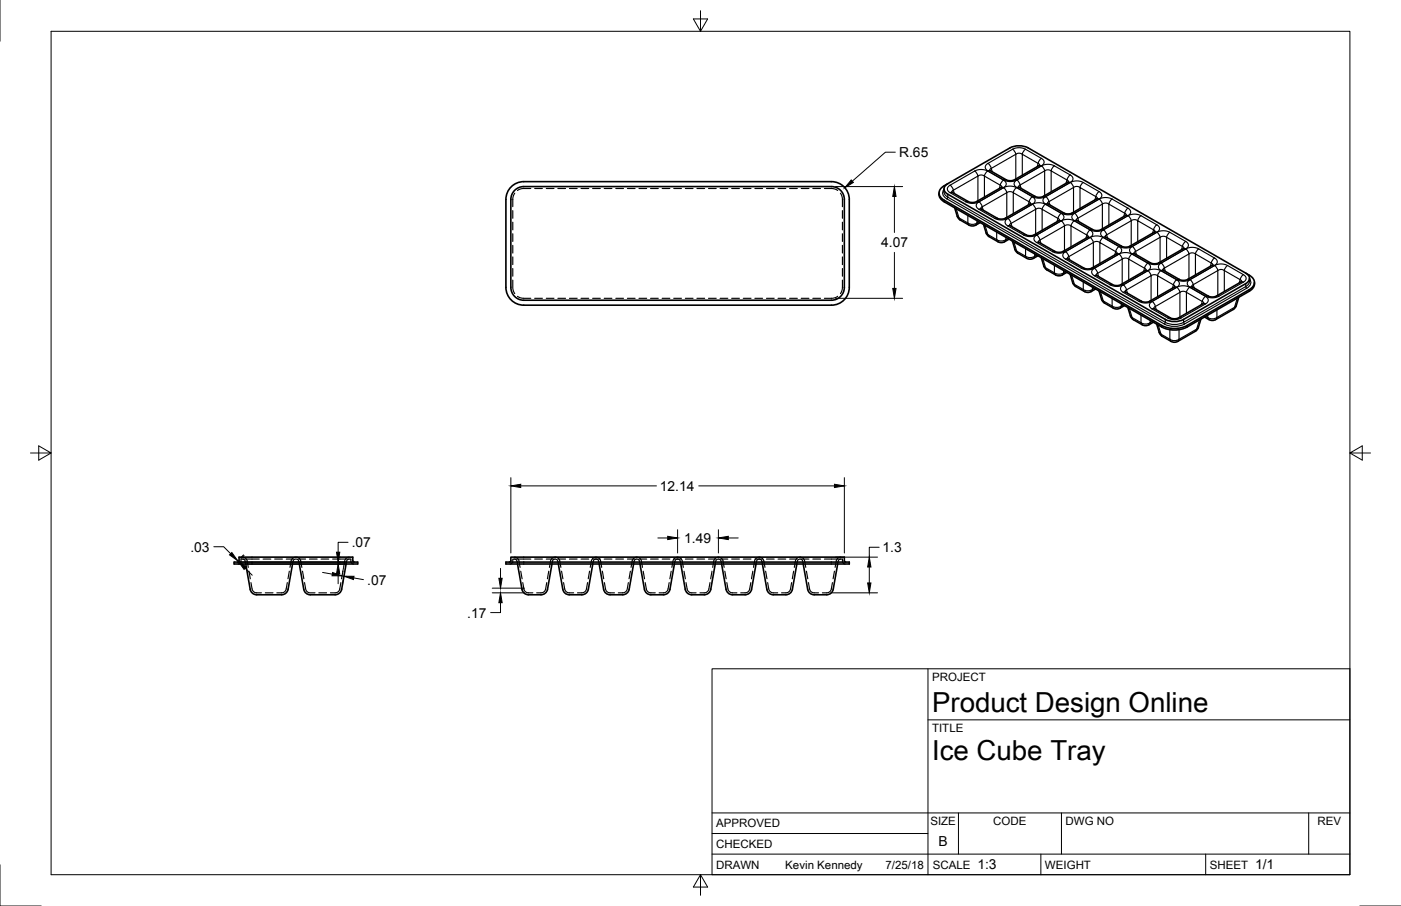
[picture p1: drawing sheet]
<svg xmlns="http://www.w3.org/2000/svg" width="432mm" height="279mm" viewBox="0 0 432 279" stroke-linecap="round" stroke-linejoin="round" font-family="sans-serif">
<defs><g id="words">
<g font-size="8.5">
<text x="287.3" y="219.5">Product Design Online</text>
<text x="287.3" y="234.4">Ice Cube Tray</text>
</g>
<g font-size="4.3">
<text x="277.1" y="48.4">R.65</text>
<text x="271.6" y="76.3">4.07</text>
<text x="203.4" y="151.4">12.14</text>
<text x="210.9" y="167.4">1.49</text>
<text x="58.7" y="170.1">.03</text>
<text x="108.4" y="168.7">.07</text>
<text x="272" y="170.3">1.3</text>
<text x="113.2" y="180.3">.07</text>
<text x="144" y="190.4">.17</text>
<text x="289.3" y="261">B</text>
<text x="301.2" y="268.1">1:3</text>
<text x="386.8" y="268.1">1/1</text>
</g>
<g font-size="3.5">
<text x="287.3" y="210.1">PROJECT</text>
<text x="287.3" y="225.8">TITLE</text>
<text x="220.7" y="255.1">APPROVED</text>
<text x="286.8" y="254.5">SIZE</text>
<text x="306.2" y="254.5">CODE</text>
<text x="328.4" y="254.5">DWG NO</text>
<text x="406.1" y="254.5">REV</text>
<text x="220.7" y="261.5">CHECKED</text>
<text x="220.7" y="267.8">DRAWN</text>
<text x="242" y="267.8">Kevin Kennedy</text>
<text x="272.9" y="267.8">7/25/18</text>
<text x="287.5" y="267.8">SCALE</text>
<text x="322.1" y="267.8">WEIGHT</text>
<text x="372.9" y="267.8">SHEET</text>
</g>
</g></defs>
<!-- layer: Hidden -->
<g fill="none" stroke="#000" stroke-width=".35">
<path d="M158.7 59.6l-.6 1.5-.1 2.7M163.6 58.1l-2.7 .1-1.4 .5M164.8 58.1h2.4M168.4 58.1h2.3M171.9 58.1h2.4M175.5 58.1h2.4M179.1 58.1h2.4M182.6 58.1h2.4M186.2 58.1h2.4M189.8 58.1h2.4M193.4 58.1h2.3M196.9 58.1h2.4"/>
<path d="M200.5 58.1h2.4M204.1 58.1h2.4M207.7 58.1h2.3M211.2 58.1h2.4M214.8 58.1h2.4M218.4 58.1h2.3M221.9 58.1h2.4M225.5 58.1h2.4M229.1 58.1h2.4M232.7 58.1h2.3M236.2 58.1h2.4M239.8 58.1h2.4"/>
<path d="M243.4 58.1h2.4M246.9 58.1h2.4M250.5 58.1h2.4M254.1 58.1l2.7 .1 1.4 .5M259 59.6l.6 1.5v2.7M158 64.9v2.4M158 68.5v2.4M158 72.1v2.4M158 75.7v2.3M158 79.2v2.4M259.6 64.9v2.4M259.6 68.5v2.4"/>
<path d="M259.6 72.1v2.4M259.6 75.7v2.3M259.6 79.2v2.4M158 86.4l.1 2.7 .6 1.4M158 82.8v2.4M159.5 91.4l1.4 .6h2.7M164.8 92h2.4M168.4 92h2.3M171.9 92h2.4M175.5 92h2.4M179.1 92h2.4M182.6 92h2.4"/>
<path d="M186.2 92h2.4M189.8 92h2.4M193.4 92h2.3M196.9 92h2.4M200.5 92h2.4M204.1 92h2.4M207.7 92h2.3M211.2 92h2.4M214.8 92h2.4M218.4 92h2.3M221.9 92h2.4M225.5 92h2.4"/>
<path d="M229.1 92h2.4M232.7 92h2.3M236.2 92h2.4M239.8 92h2.4M243.4 92h2.4M246.9 92h2.4M250.5 92h2.4M258.2 91.4l-1.4 .6h-2.7M259.6 86.4v2.7l-.6 1.4M259.6 82.8v2.4M74.8 171.8l.7 .2 .5 .6 .5 2.4M74.8 172.4l.7 .4 .2 1.1"/>
<path d="M76.7 176.1l.4 2.4M77.3 179.7l.4 2 .4 .7 .8 .4h1.7M79.9 172.4h-5.6l-.1 1.1-.8 .4M81.1 172.4h2.4M84.7 172.4h2.3M88.2 172.4h2.4M88.6 179.7l-.4 2-.4 .7-.8 .4h-1.7M89.2 176.1l-.4 2.4M91.1 171.8l-.7 .2-.5 .6-.5 2.4M91.1 172.4l-.7 .4-.2 1.1M91.3 171.8l.7 .2 .5 .6 .5 2.4M91.3 172.4l.7 .4 .2 1.1"/>
<path d="M91.8 172.4h2.4M93.2 176.1l.5 2.4M93.9 179.7l.3 2 .4 .7 .8 .4h1.7M95.4 172.4h2.4M98.9 172.4h2.4M102.5 172.4h5.6l.1 1.1 .8 .4M105.1 179.7l-.4 2-.4 .7-.8 .4h-1.7M105.7 176.1l-.4 2.4M107.7 171.8l-.8 .2-.5 .6-.5 2.4M107.7 172.4l-.8 .4-.2 1.1M158.5 171.8l.8 .2 .5 .6 .5 2.4M158.5 172.4l.7 .4 .3 1.1"/>
<path d="M160.5 176.1l.4 2.4M161.1 179.7l.4 2 .4 .7 .7 .4h1.6M163.6 172.4h-5.6l-.1 1.1-.7 .4M164.8 172.4h2.4M168.4 172.4h2.3M168.5 179.7l-.4 2-.3 .7-.8 .4h-1.6M169.1 176.1l-.4 2.4M169.3 175l.5-2.4 .6-.6 .7-.2 .7 .2 .6 .6 .5 2.4M170.1 173.9l.3-1.1 .7-.4 .7 .4 .3 1.1M171.9 172.4h2.4M173.1 176.1l.4 2.4M173.7 179.7l.4 2 .3 .7 .8 .4h1.6"/>
<path d="M175.5 172.4h2.4M179.1 172.4h2.4M181.1 179.7l-.4 2-.4 .7-.7 .4h-1.6M181.7 176.1l-.4 2.4M181.9 175l.5-2.4 .5-.6 .8-.2 .7 .2 .5 .6 .5 2.4M182.6 172.4h2.4M182.7 173.9l.3-1.1 .7-.4 .7 .4 .3 1.1M185.7 176.1l.4 2.4M186.2 172.4h2.4M186.3 179.7l.3 2 .4 .7 .8 .4h1.6M189.8 172.4h2.4M193.4 172.4h2.3"/>
<path d="M193.7 179.7l-.4 2-.4 .7-.8 .4h-1.5M194.3 176.1l-.4 2.4M194.5 175l.5-2.4 .5-.6 .8-.2 .7 .2 .5 .6 .5 2.4M195.3 173.9l.2-1.1 .8-.4 .7 .4 .2 1.1M196.9 172.4h2.4M198.2 176.1l.4 2.4M198.9 179.7l.3 2 .4 .7 .8 .4h1.6M200.5 172.4h2.4M204.1 172.4h2.4M206.2 179.7l-.3 2-.4 .7-.8 .4h-1.6M206.9 176.1l-.4 2.4M207.1 175l.5-2.4 .5-.6 .7-.2 .8 .2 .5 .6 .5 2.4"/>
<path d="M207.7 172.4h2.3M207.9 173.9l.2-1.1 .7-.4 .8 .4 .2 1.1M210.8 176.1l.4 2.4M211.2 172.4h2.4M211.4 179.7l.4 2 .4 .7 .8 .4h1.5M214.8 172.4h2.4M218.4 172.4h2.3M218.8 179.7l-.3 2-.4 .7-.8 .4h-1.6M219.4 176.1l-.4 2.4M219.7 175l.5-2.4 .5-.6 .7-.2 .8 .2 .5 .6 .5 2.4M220.4 173.9l.3-1.1 .7-.4 .7 .4 .3 1.1M221.9 172.4h2.4"/>
<path d="M223.4 176.1l.4 2.4M224 179.7l.4 2 .4 .7 .7 .4h1.6M225.5 172.4h2.4M229.1 172.4h2.4M231.4 179.7l-.4 2-.3 .7-.8 .4h-1.6M232 176.1l-.4 2.4M232.2 175l.5-2.4 .6-.6 .7-.2 .7 .2 .6 .6 .5 2.4M232.7 172.4h2.3M233 173.9l.3-1.1 .7-.4 .7 .4 .3 1.1M236 176.1l.4 2.4M236.2 172.4h2.4M236.6 179.7l.4 2 .3 .7 .8 .4h1.6"/>
<path d="M239.8 172.4h2.4M243.4 172.4h2.4M244 179.7l-.4 2-.4 .7-.7 .4h-1.6M244.6 176.1l-.4 2.4M244.8 175l.5-2.4 .5-.6 .8-.2 .7 .2 .5 .6 .5 2.4M245.6 173.9l.3-1.1 .7-.4 .7 .4 .3 1.1M246.9 172.4h2.4M248.6 176.1l.4 2.4M249.2 179.7l.3 2 .4 .7 .8 .4h1.6M250.5 172.4h2.4M254.1 172.4h5.5l.1 1.1 .8 .4M256.6 179.7l-.4 2-.4 .7-.8 .4h-1.5"/>
<path d="M257.2 176.1l-.4 2.4M259.2 171.8l-.8 .2-.5 .6-.5 2.4M259.2 172.4l-.8 .4-.2 1.1M81.8 182.8h2.3M98.3 182.8h2.4"/>
</g>
<!-- layer: Visible -->
<g fill="none" stroke="#000" stroke-width=".5">
<path d="M157.5 57.6a5.5 5.5 0 0 1 3.9-1.6h94.9a5.5 5.5 0 0 1 5.5 5.5v27.1a5.5 5.5 0 0 1-5.5 5.5h-94.9a5.5 5.5 0 0 1-5.5-5.5v-27.1a5.5 5.5 0 0 1 1.6-3.9zM158.6 58.7a4 4 0 0 1 2.8-1.2h94.9a4 4 0 0 1 3.9 4v27.1a4 4 0 0 1-3.9 4h-94.9a4 4 0 0 1-4-4v-27.1a4 4 0 0 1 1.2-2.8zM289.4 59.5l.1 .9 .3 .8 1.2 1 67.1 38.7a8.6 8.6 0 0 0 7.8 0l19.6-11.4 .9-1.1 .2-1.3M290.9 58.3v.9M291.5 57.1l19.8-11.5a6.2 6.2 0 0 1 5.6 0l67 38.6a1.71 1.71 0 0 1 1.2 1.7 1.71 1.71 0 0 1-1.2 1.6l-19.1 11a6.2 6.2 0 0 1-5.6 0l-67.1-38.6a1.64 1.64 0 0 1-.6-2.8zM292 56.7a3.7 3.7 0 0 0-2.6 2.8 2.73 2.73 0 0 0 1.6 2.3M308.7 57.7l-7.7 4.5-1 .2-1.5-.2-5.1-3M320.4 51l-7.8 4.5-.9 .2-1.5-.2-5.2-3M329.3 56.1l-7.7 4.5-1 .2-1.5-.2-5.2-3M291 61.8l67.1 38.6a8.6 8.6 0 0 0 7.8 0l19.1-11.1a2.36 2.36 0 0 0 1.6-2.2 2.36 2.36 0 0 0-1.6-2.2l-.9-.6M294.2 64.1l1.2 3.3 3.3 2 .8 .3a3.7 3.7 0 0 0 2.6-1.1M303.1 69.2l1.2 3.3 3.3 2 .8 .3a3.7 3.7 0 0 0 2.6-1.1"/>
<path d="M312 74.3l1.2 3.3 3.3 2.1 .8 .2a3.7 3.7 0 0 0 2.6-1M317.6 62.8l-7.7 4.5-1 .3-1.5-.3-5.1-3M320.9 79.5l1.2 3.2 3.3 2.1 .8 .3a3.7 3.7 0 0 0 2.6-1.1M326.5 67.9l-7.7 4.5-1 .3-1.5-.2-5.1-3M335.4 73l-7.7 4.5-1 .3-1.5-.2-5.1-3M338.2 61.2l-7.8 4.5-.9 .3-1.5-.3-5.2-3M344.3 78.2l-7.7 4.5-1 .2-1.5-.2-5.2-3M347.1 66.3l-7.8 4.5-.9 .3-1.5-.2-5.2-3M356 71.4l-7.8 4.5-.9 .3-1.5-.2-5.2-3M364.9 76.6l-7.8 4.5-.9 .2-1.5-.2-5.2-3M329.8 84.6l1.2 3.2 3.3 2.1 .8 .3a3.6 3.6 0 0 0 2.6-1.1M338.7 89.7l1.2 3.3 3.3 2 .8 .3a3.7 3.7 0 0 0 2.6-1.1"/>
<path d="M347.6 94.8l.8 2.6 .6 1 3.5 1.9 .8 .1 .8-.2M353.2 83.3l-7.7 4.5-1 .3-1.5-.3-5.2-3M355.5 99.4l-1.4 .8M362.1 88.4l-7.8 4.5-.9 .3-1.5-.2-5.2-3M370.1 98.4l-.8 2.6-.6 .9-5.7 3.4-.8 .2-1.2-.2-3.1-1.8-.6-1-.8-2.6M371 93.5l-7.8 4.5-.9 .3-1.5-.2-5.2-3M373.8 81.7l-7.8 4.5-.9 .3-1.5-.3-5.2-3M381.8 91.7l-.8 2.6-.6 .9-5.7 3.4-.8 .2a3.7 3.7 0 0 1-2.7-1M382.7 86.8l-7.8 4.5-.9 .3-1.6-.3-5.1-2.9M385.1 85.9v.9M72.2 173.3h38.1v.6h-38.1zM73.3 173.3l.3-.2 .1-1.3h35l.1 1.3 .4 .2"/>
<path d="M75.7 173.9l1.6 8.3 .9 1 .9 .2h7.7l1.3-.5 .7-1.2 1.4-7.8M92.2 173.9l1.6 8.3 .9 1 .9 .2h7.7l1.3-.5 .7-1.2 1.4-7.8M155.9 173.3h105.9v.6h-105.9zM157 173.3l.4-.2v-1.3h102.8l.1 1.3 .4 .2M159.5 173.9l1.4 7.8 .4 .9 1.1 .8h4.3l1-.2 .9-1 1.5-8.3M172.1 173.9l1.4 7.8 .3 .9 1.2 .8h4.3l.9-.2 1-1 1.5-8.3M184.7 173.9l1.3 7.8 .4 .9 1.2 .8h4.3l.9-.2 1-1 1.5-8.3M197.2 173.9l1.4 7.8 .4 .9 1.1 .8h4.4l.9-.2 .9-1 1.6-8.3M209.8 173.9l1.4 7.8 .4 .9 1.1 .8h4.4l.9-.2 .9-1 1.5-8.3M222.4 173.9l1.4 7.8 .4 .9 1.1 .8h4.3l1-.2 .9-1 1.5-8.3M235 173.9l1.4 7.8 .3 .9 1.2 .8h4.3l.9-.2 1-1 1.5-8.3M247.6 173.9l1.3 7.8 .4 .9 1.2 .8h4.3l.9-.2 1-1 1.5-8.3"/>
</g>
<!-- layer: Visible Narrow -->
<g fill="none" stroke="#000" stroke-width=".35">
<path d="M290.9 58.4a1.83 1.83 0 0 0 .9 2.9M290.9 59.2l.2 .7 1 .9M292.1 59.9v.9M292.8 57.1l-.6 .5-.2 .6 .2 .7 .6 .5M292.8 59.4l4.9 2.8M292.8 57.1l.6 .5 .4 1.1M293.5 59.4h-.7M293.8 58.7l-.4 .5M293.8 58.7l.3 1M300.4 52.8l2-.5 2 .5M300.4 52.8l-7.6 4.3M300.4 52.8l.5 .4 .5 1.1"/>
<path d="M301.4 54.3l1-.3 1 .3M301.4 54.3l-7.6 4.4M301.4 54.3v7.6M303.4 54.3v6.5M303.4 54.3l4.9 2.8M304.4 52.8l4.9 2.8M304.4 52.8l-.5 .4-.5 1.1M304.5 50.4l-.6 .5-.2 .6 .2 .6 .6 .6M304.5 52.7l4.9 2.8M304.5 50.4l.5 .5 .5 1M305.2 52.6l-.7 .1M305.5 51.9l-.4 .6"/>
<path d="M305.5 51.9l.3 1.1M308.3 57.1l.4 .6M308.3 57.1l-.3 1M308.6 57.8l.7 .1M309.3 55.6l.6 .5 .2 .6-.2 .6-.6 .6M309.3 55.6l-.5 .5-.5 1M309.3 57.9l2-.5 2 .5M309.3 57.9l-7.6 4.3M309.3 57.9l.5 .5 .5 1M309.4 55.5l1.9 .5 2.1-.5M310.1 55.4l-.7 .1M310.3 59.4l-7.6 4.4"/>
<path d="M310.3 59.4v7.7M312.1 46l1.9-.5 2.1 .5M312.1 46l-7.6 4.4M312.1 46l.5 .5 .5 1.1M312.7 55.4l.7 .1M313.1 47.6l1-.4 1 .4M313.1 47.6l-7.6 4.3M313.1 47.6v7.6M313.3 57.9l4.9 2.8M313.3 57.9l-.8 .8-.2 .7-1-.3-1 .3M313.4 55.5l-.6 .5-.2 .6 .2 .7 .6 .5M313.4 57.8l4.9 2.8"/>
<path d="M313.4 55.5l.5 .5 .5 1.1M314.1 57.8h-.7M314.4 57.1l-.4 .5M314.4 57.1l.3 1M316.1 46l4.9 2.8M316.1 46l-.6 .5-.4 1.1M320 50.4l.4 .6M320 50.4l-4.9-2.8v6.5M320 50.4l-.4 1M320.2 51.1l.8 .1M321 48.8l.6 .6 .2 .6-.2 .6-.6 .6M321 48.8l-.6 .5-.4 1.1"/>
<path d="M321 51.2l1.9-.5 2.1 .5M321 51.2l-7.6 4.3M321 51.2l.5 .4 .5 1.1M322 52.7l-7.6 4.4M322 52.7v7.6M325 51.2l4.9 2.8M325 51.2l-.8 .8-.2 .7-1-.3-1 .3M328.9 55.5l.4 .6M328.9 55.5l-4.9-2.8v6.5M328.9 55.5l-.4 1M329.1 56.2l.8 .1M329.9 54l.6 .5 .2 .6-.2 .7-.6 .5"/>
<path d="M329.9 54l-.6 .5-.4 1M329.9 56.3l1.9-.5 2.1 .5M329.9 56.3l-7.6 4.3M329.9 56.3l.5 .5 .5 1M330.9 57.8l-7.6 4.4M330.9 57.8v7.7M333.9 56.3l4.9 2.8M333.9 56.3l-.6 .5-.4 1-1-.3-1 .3M338.8 59.1l.6 .5 .2 .6-.2 .6-.6 .6M338.8 59.1l-.6 .5-.4 1M291 61.8v.4M291.8 61.3l67.1 38.6"/>
<path d="M292.1 60.8l67.1 38.6M292.1 60.8l-.3 .5M294.7 64.4l.9 2.8M295 66.7l.6 .5M295.6 67.2l.4 .7M297.7 62.2l2 .5 2-.5M298.3 66.4v2.4l-2.7-1.6M298.4 62.2h-.7M298.7 69.4l-.4-.6 1.4 .4 1.4-.4-.4 .6M301 62.2h.7M301.1 68.1v.7l.6-.4M301.7 62.2l-.6 .6-.2 .6 .2 .6 .6 .5"/>
<path d="M301.7 64.5l4.9 2.9M301.7 62.2l.6 .5 .4 1.1M302.4 64.5h-.7M302.7 63.8l-.4 .6M302.7 63.8l.3 1M303.6 69.5l.9 2.8M303.9 71.8l.6 .5M304.5 72.3l2.7 1.6M304.5 72.3l.4 .7M306.6 67.4l2 .4 2-.4M307.2 71.5v2.4M307.2 73.9l1.4 .4 1.4-.4"/>
<path d="M307.2 73.9l.4 .6M307.3 67.3l-.7 .1M309.9 67.3l.7 .1M310 73.9l-.4 .6M310 73.2v.7M310.6 67.4l-.6 .5-.2 .6 .2 .6 .6 .6M310.6 69.7l4.9 2.8M310.6 67.4l.6 .5 .4 1M310.6 73.5l-.6 .4M311.3 69.6l-.7 .1M311.6 68.9l-.4 .6M311.6 68.9l.3 1"/>
<path d="M312.5 74.6l.9 2.8M312.8 76.9l.6 .5M313.4 77.4l2.7 1.6M313.4 77.4l.4 .7M315.5 72.5l2 .5 2-.5M316.1 76.7v2.3M316.1 79l1.4 .4 1.4-.4M316.1 79l.4 .7M316.2 72.4l-.7 .1M317.2 62.2l.4 .6M317.2 62.2l-4.9-2.8v6.5M317.2 62.2l-.3 1.1"/>
<path d="M317.5 62.9l.7 .1M318.2 60.7l.8 1-.1 .5-.3 .5-8 4.7M318.2 60.7l-.6 .5-.4 1M318.2 63l2-.5 2 .5M318.2 63l-7.6 4.4M318.2 63l.5 .5 .5 1M318.3 60.6l1.9 .5 2.1-.5M318.8 72.4l.7 .1M318.9 78.3v.7M318.9 79l-.4 .7M319 60.6h-.7M319.2 64.5l-7.6 4.4"/>
<path d="M319.2 64.5v7.7M319.5 72.5l-.6 .5-.2 .6 .2 .6 .6 .6M319.5 74.8l4.9 2.8M319.5 72.5l.5 .5 .5 1M319.5 78.7l-.6 .3M320.2 74.7l-.7 .1M320.5 74l-.4 .6M320.5 74l.3 1.1M321.4 79.7l.8 2.9M321.6 60.6h.7M322.2 63l4.9 2.8M322.2 63l-.8 .8-.2 .7-1-.3-1 .3"/>
<path d="M322.3 60.6l-.6 .6-.3 .6 .2 .6 .7 .5M322.3 62.9l4.9 2.9M322.3 60.6l.5 .5 .5 1.1M323 62.9h-.7M323.3 62.2l-.4 .6M323.3 62.2l.3 1M324.4 77.6l2 .5 2-.5M325.1 77.5l-.7 .1M326.1 67.4l.4 .5M326.1 67.4l-4.9-2.9v6.5M326.1 67.4l-.3 1M326.4 68l.7 .1"/>
<path d="M327.1 65.8l.6 .5 .2 .6-.2 .7-.6 .5M327.1 65.8l-.6 .5-.4 1.1M327.1 68.1l1.9-.5 2.1 .5M327.1 68.1l-7.6 4.4M327.1 68.1l.5 .5 .5 1.1M327.2 65.8l1.9 .4 2.1-.4M327.7 77.5l.7 .1M327.9 65.7l-.7 .1M328.1 69.7l-7.6 4.3M328.1 69.7v7.6M328.4 77.6l-.6 .5-.2 .6 .2 .6 .6 .6M328.4 79.9l4.9 2.8"/>
<path d="M328.4 77.6l.5 .5 .5 1.1M329.1 79.8l-.7 .1M329.4 79.2l-.4 .5M329.4 79.2l.3 1M330.5 65.7l.7 .1M331.1 68.1l4.9 2.8M331.1 68.1l-.5 .5-.5 1.1-1-.4-1 .4M331.2 65.8l-.6 .5-.3 .6 .3 .6 .6 .6M331.2 68.1l4.9 2.8M331.2 65.8l.5 .5 .5 1M331.9 68l-.7 .1M332.2 67.3l-.5 .6"/>
<path d="M332.2 67.3l.3 1M335 72.5l.4 .6M335 72.5l-4.9-2.8v6.4M335 72.5l-.3 1M335.3 73.2h.7M336 70.9l.6 .6 .2 .6-.2 .6-.6 .5M336 70.9l-.6 .5-.4 1.1M336 73.2l1.9-.4 2.1 .4M336 73.2l-7.6 4.4M336 73.2l.5 .5 .5 1.1M336.1 70.9l1.9 .5 2.1-.5M336.8 70.8l-.7 .1"/>
<path d="M337 74.8l-7.6 4.4M337 74.8v7.6M337.8 60.6l.4 .6M337.8 60.6l-4.9-2.8v6.5M337.8 60.6l-.4 1.1M338 61.3l.8 .1M338.8 61.4l-7.6 4.4M338.8 61.4l1.9-.5 2.1 .5M338.8 61.4l.5 .5 .5 1M339.4 70.8l.7 .1M339.8 62.9l-7.6 4.4M339.8 62.9v7.7"/>
<path d="M340 73.2l4.9 2.9M340 73.2l-.8 .9-.2 .7-1-.3-1 .3M340.1 70.9l-.6 .5-.3 .6 .2 .6 .7 .6M340.1 73.2l4.9 2.8M340.1 70.9l.5 .5 .5 1M340.8 73.1l-.7 .1M341.1 72.4l-.5 .6M341.1 72.4l.3 1.1M342.8 61.4l4.9 2.8M342.8 61.4l-.8 .8-.2 .7-1-.3-1 .3M343.9 77.6l.4 .6M343.9 77.6l-4.9-2.8v6.5"/>
<path d="M343.9 77.6l-.3 1M344.2 78.3l.7 .1M344.9 76.1l.6 .5 .2 .6-.2 .6-.6 .6M344.9 76.1l-.6 .4-.4 1.1M344.9 78.4l1.9-.5 2.1 .5M344.9 78.4l-7.6 4.3M344.9 78.4l.5 .5 .5 1M345 76l1.9 .5 2.1-.5M345.7 75.9l-.7 .1M345.9 79.9l-7.6 4.4M345.9 79.9v7.6M346.6 65.8l.5 .5"/>
<path d="M346.6 65.8l-4.8-2.9v6.5M346.6 65.8l-.3 1M346.9 66.4l.8 .1M347.7 64.2l.6 .5 .2 .6-.2 .7-.6 .5M347.7 64.2l-.6 .5-.5 1.1M347.7 66.5l1.9-.5 2.1 .5M347.7 66.5l-7.6 4.4M347.7 66.5l.5 .5 .5 1.1M348.3 75.9l.7 .1M348.7 68.1l-7.6 4.3M348.7 68.1v7.6M348.9 78.4l4.9 2.8"/>
<path d="M348.9 78.4l-.8 .8-.2 .7-1-.3-1 .3M349 76l-.6 .5-.3 .6 .3 .7 .6 .5M349 78.3l4.9 2.8M349 76l.5 .5 .5 1.1M349.7 78.2l-.7 .1M350 77.6l-.5 .5M350 77.6l.3 1M351.7 66.5l4.8 2.8M351.7 66.5l-.6 .5-.4 1.1-1-.4-1 .4M355.5 70.9l.5 .6M355.5 70.9l-4.8-2.8v6.4M355.5 70.9l-.3 1"/>
<path d="M355.8 71.6h.7M356.5 69.3l.7 .6 .2 .6-.2 .6-.7 .5M356.5 69.3l-.5 .5-.5 1.1M356.5 71.6l2-.4 2.1 .4M356.5 71.6l-7.5 4.4M356.5 71.6l.6 .5 .5 1.1M357.6 73.2l.9-.3 1.1 .3M357.6 73.2l-7.6 4.4M357.6 73.2v7.6M359.6 73.2v6.5M359.6 73.2l4.8 2.8M360.6 71.6l4.8 2.9"/>
<path d="M360.6 71.6l-.6 .5-.4 1.1M364.4 76l.5 .6M364.4 76l-.3 1M364.7 76.7l.7 .1M365.4 74.5l.7 .5 .2 .6-.2 .6-.7 .6M365.4 74.5l-.5 .4-.5 1.1M365.4 76.8l2-.5 2.1 .5M365.4 76.8l-7.5 4.3M365.4 76.8l.6 .5 .4 1M366.4 78.3l1-.3 1 .3M366.4 78.3l-7.5 4.4M366.4 78.3v7.6"/>
<path d="M368.4 78.3v6.5M368.4 78.3l4.9 2.8M369.5 76.8l4.8 2.8M369.5 76.8l-.6 .5-.5 1M374.3 79.6l.6 .5 .3 .6-.3 .7-.6 .5M374.3 79.6l-.5 .5-.5 1M321.7 82.1l.5 .5M322.2 82.6l2.8 1.5M322.2 82.6l.4 .6M325 81.8v2.3M325 84.1l1.4 .5 1.4-.5M325 84.1l.4 .7"/>
<path d="M327.8 83.4v.7M327.8 84.1l-.4 .7M328.4 83.8l-.6 .3M330.3 84.8l.8 2.9M330.6 87.2l.5 .5M331.1 87.7l2.8 1.6M331.1 87.7l.4 .6M333.3 82.7l1.9 .5 2.1-.5M333.9 86.9v2.4M333.9 89.3l1.4 .4 1.4-.4M333.9 89.3l.4 .6M334 82.7h-.7"/>
<path d="M336.6 82.7h.7M336.7 88.5v.8M336.7 89.3l-.4 .6M337.3 85l4.9 2.8M337.3 88.9l-.6 .4M338 85h-.7M338.3 84.3l-.4 .6M338.3 84.3l.3 1M338.3 84.3a1.23 1.23 0 0 0-1.2-1.5l-.5 .6-.1 .6 .2 .5 .6 .5M339.2 90l.8 2.8M339.5 92.3l.5 .5M340 92.8l2.8 1.6"/>
<path d="M340 92.8l.4 .7M342.2 87.8l1.9 .5 2.1-.5M342.8 92v2.4M342.8 94.4l1.4 .4 1.4-.4M342.8 94.4l.4 .6M342.9 87.8h-.7M345.5 87.8h.7M345.6 93.7v.7M345.6 94.4l-.4 .6M346.2 87.8l-.6 .6-.2 .6 .1 .6 .7 .6M346.2 90.2l4.9 2.8M346.2 87.8l.5 .5 .5 1.1"/>
<path d="M346.2 94l-.6 .4M346.9 90.1l-.7 .1M347.2 89.4l-.4 .6M347.2 89.4l.3 1M348.1 95.1l.8 2.8M348.4 97.4l.5 .5M348.9 97.9l2.8 1.6M348.9 97.9l.4 .7M351.1 93l1.9 .5 2.1-.5M351.7 97.2v2.3M351.7 99.5l1.4 .4 1.4-.4M351.7 99.5l.4 .7"/>
<path d="M351.8 92.9l-.7 .1M352.8 82.7l.4 .6M352.8 82.7l-4.9-2.8v6.5M352.8 82.7l-.4 1.1M353.8 81.2l.7 .7 .1 .7-.8 .9-.8-.1M353.8 81.2l-.6 .5-.4 1M353.8 83.5l1.9-.5 2.1 .5M353.8 83.5l-7.6 4.3M353.8 83.5l.5 .5 .5 1M353.9 81.1l1.9 .5 2.1-.5M354.4 92.9l.7 .1M354.5 99.5l-.4 .7"/>
<path d="M354.5 98.8v.7M354.6 81.1h-.7M354.8 85l-7.6 4.4M354.8 85v7.7M355.1 93l-.6 .5-.3 .6 .3 .7 .6 .5M355.1 95.3l4.9 2.8M355.1 93l.5 .5 .5 1M355.1 99.1l-.6 .4M355.8 95.2l-.7 .1M356.1 94.5l-.4 .6M356.1 94.5l.3 1.1M357.1 81.1h.8"/>
<path d="M357.8 83.5l4.9 2.8M357.8 83.5l-.6 .5-.4 1-1-.3-1 .3M357.9 81.1l-.6 .5-.3 .7 .2 .6 .7 .5M357.9 83.4l4.8 2.8M357.9 81.1l.5 .5 .5 1.1M358.6 83.4h-.7M358.9 99.9a6.9 6.9 0 0 0 6.2 0M358.9 82.7l-.5 .6M358.9 82.7l.3 1M359.2 99.4l-.3 .5M359.2 98.5v.9M359.2 99.4a6.2 6.2 0 0 0 5.6 0l.3 .5"/>
<path d="M360 98.1l1.9 .5 2.1-.5M360.7 98l-.7 .1M361.7 87.8l.4 .6M361.7 87.8l-4.9-2.8v6.5M361.7 87.8l-.4 1.1M361.9 88.5l.8 .1M362.7 86.3l.6 .5 .2 .6-.2 .6-.6 .6M362.7 86.3l-.6 .5-.4 1M362.7 88.6l1.9-.5 2.1 .5M362.7 88.6l-7.6 4.4M362.7 88.6l.5 .5 .5 1.1M362.7 86.2l2 .5 2.1-.5"/>
<path d="M363.3 98l.7 .1M363.5 86.2h-.8M363.7 90.2l-7.6 4.3M363.7 90.2v7.6M366 86.2h.8M366.7 88.6l4.9 2.8M366.7 88.6l-.8 .8-.2 .8-1-.4-1 .4M366.8 86.2l-.7 .6-.2 .6 .2 .6 .7 .6M366.8 88.6l4.8 2.8M366.8 86.2l.5 .5 .5 1.1M367.5 88.5l-.7 .1M367.8 87.8l-.5 .6"/>
<path d="M367.8 87.8l.3 1M369.7 98.7l-.9 2.8-5.4 3.1M370.6 93l.4 .6M370.6 93l-4.9-2.8v6.4M370.6 93l-.4 1M370.8 93.7h.8M371.6 91.4l.6 .5 .2 .7-.2 .6-.6 .5M371.6 93.7l-7.6 4.4M371.6 91.4l-.6 .5-.4 1.1M371.6 97.5l.6 .4M371.6 91.4l2 .5 2.1-.5M372.2 97.2v.7"/>
<path d="M372.2 97.9l1.4 .4 1.5-.4M372.2 97.9l.4 .7M372.4 91.3l-.8 .1M373.3 81.1l.5 .6M373.3 81.1l-.3 1.1M373.6 81.8l.7 .1M374.3 81.9l2-.5 2 .5M374.3 81.9l-7.5 4.3M374.3 81.9l.6 .5 .4 1M374.9 91.3l.8 .1M375.1 95.6v2.3M375.1 97.9l-.4 .7"/>
<path d="M375.3 83.4l1-.3 1 .3M375.3 83.4l-7.5 4.4M375.3 83.4v7.7M377.3 83.4l4.9 2.8M377.3 83.4v6.5M378.3 81.9l4.9 2.8M378.3 81.9l-.5 .5-.5 1M380.5 94.8l-5.4 3.1M380.5 94.8l-.4 .6M381 94.3l-.5 .5M381.4 91.9l-.9 2.9M382.2 86.2l.5 .6"/>
<path d="M382.2 86.2l-.3 1.1M382.5 86.9l.7 .1M383.2 84.7l.6 .5 .3 .6-.2 .6-.7 .6M383.2 87l-7.5 4.4M383.2 84.7l-.5 .5-.5 1M383.9 88.4l-19.1 11v-.9M383.9 87.5v.9M383.9 88.4l.3 .5M384.2 88.9l-19.1 11M385 89.3v.5M385.1 86.8l-.4 1-.8 .6M385.1 86a1.83 1.83 0 0 1-.9 2.9"/>
<path d="M357 100.2l.8 2.9M357.3 102.5l.5 .6M357.8 103.1l2.8 1.5M357.8 103.1l.4 .6M358.1 100.4v.5M360.6 101.7v2.9M360.6 104.6l1.4 .5 1.4-.5M360.6 104.6l.4 .7M363.4 101.7v2.9M363.4 104.6l-.4 .7M365.9 100.4v.5M369.3 101l-.9 1.2"/>
</g>
<!-- layer: Border -->
<path d="M0 0v12.7M15.7 9.7h400.4v260h-400.4zM215.9 3.3v6.4l-2.2-3.9h4.4l-2.2 3.9M9.4 139.7h6.3l-3.8-2.2v4.4l3.8-2.2M416.1 139.7l3.8 2.2v-4.4l-3.8 2.2h6.3M0 266.7v12.7h12.7M215.9 269.7l2.2 3.9h-4.4l2.2-3.9v6.4M419.1 279.4h12.7" fill="none" stroke="#000" stroke-width=".31"/>
<!-- layer: Titleblock -->
<path d="M219.5 206.2h196.6v63.5h-196.6zM286 206.2v63.5M286 222h130.1M219.5 257h66.5M219.5 250.7h196.6M295.4 250.7v12.7M327.2 250.7v12.7M403.4 250.7v12.7M219.5 263.4h196.6M320.8 263.4v6.3M371.6 263.4v6.3" fill="none" stroke="#000" stroke-width=".31"/>
<!-- layer: Dimensions -->
<g fill="none" stroke="#000" stroke-width=".31">
<path d="M257.5 57.5h20.7M275.9 46.9h-3l-10.2 9M275.7 60.6v11.1M275.7 77.8v11.1M257.5 92h20.7M157.4 147.3v23.2M160.5 149.8h41.8M215.4 149.8h41.8M260.2 147.3v23.2M65.9 168.6h3l2.2 2.2M73.4 173.9h33.4M73.4 173.3h33.4"/>
<path d="M75.1 171.1l-.9 .9M75.2 171.3l-.9 .9M75.6 175.2l2.1 2.2M99.4 176.5l3 .6M104.2 177v3M105.8 178.9l-.2 1.3M105.9 175.1l-.3 1.2M107.3 167.2h-3.1v3.1M109 178.2l3 .6M154.3 175.3v3M202.7 165.9h3.1M208.8 163.4v7.1"/>
<path d="M221.4 163.4v7.1M224.5 165.9h3M257.5 171.8h13M267.9 174.9v4.9M271 168.8h-3.1v3M151.7 182.8h9.9M151.7 181.4h9.9M154.3 185.9v3h-3.1M256.1 182.8h14.4"/>
</g>
<g fill="#000" stroke="#000" stroke-width=".31">
<path d="M262.4 55.5l.6 .8-2.6 1.6zM275.7 57.5l.5 3.1h-1zM275.2 88.9h1l-.5 3.1zM157.4 149.8l3.1-.5v1.1zM257.2 149.3l3 .5-3 .6zM70.7 171.1l.8-.7 1.8 2.5zM73.4 173.1l2.5 1.8-.7 .7zM102.5 176.6l2.9 1h-3.1zM104.2 173.9l.5 3.1h-1zM103.7 170.3h1l-.5 3zM106 177.7h3.1l-.2 1zM153.8 178.3h1l-.5 3.1z"/>
<path d="M205.8 165.4l3 .5-3 .5zM221.4 165.9l3.1-.5v1zM267.4 179.8h1l-.5 3zM267.9 171.8l.5 3.1h-1zM154.3 182.8l.5 3.1h-1z"/>
</g>
<use href="#words"/>
</svg>
